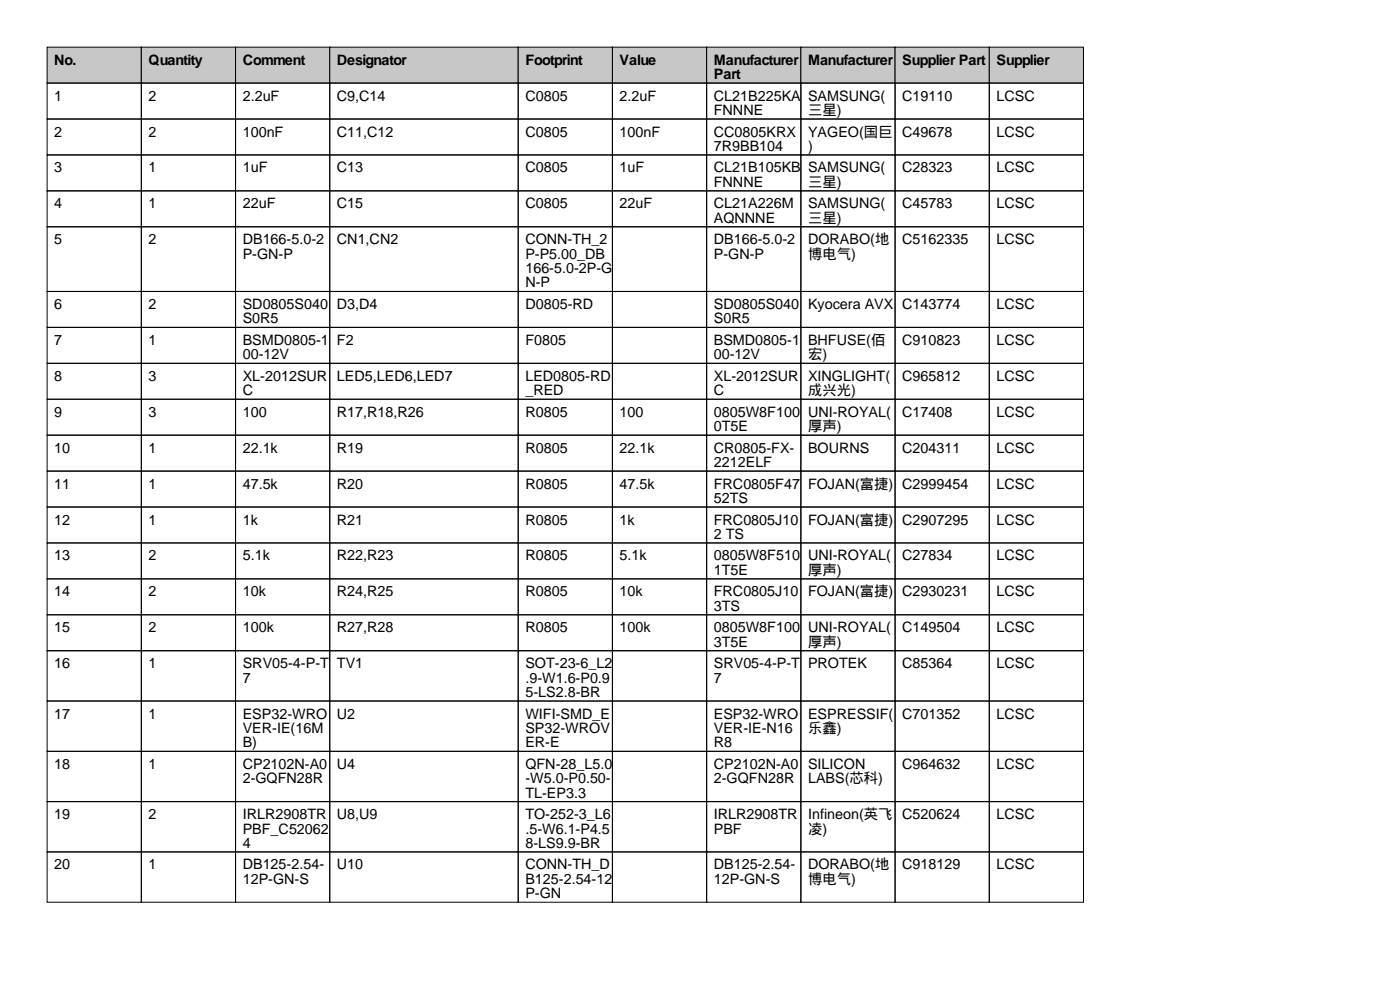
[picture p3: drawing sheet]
<svg xmlns="http://www.w3.org/2000/svg" width="297mm" height="210mm" viewBox="0 0 297 210" stroke-linecap="round" stroke-linejoin="round" font-family="sans-serif">
<defs><g id="words">
<g font-size="3">
<text x="11.5" y="13.7">No.</text>
<text x="31.5" y="13.7">Quantity</text>
<text x="51.5" y="13.7">Comment</text>
<text x="71.5" y="13.7">Designator</text>
<text x="111.5" y="13.7">Footprint</text>
<text x="131.5" y="13.7">Value</text>
<text x="151.5" y="13.7">Manufacturer</text>
<text x="151.5" y="16.8">Part</text>
<text x="171.5" y="13.7">Manufacturer</text>
<text x="191.5" y="13.7">Supplier Part</text>
<text x="211.5" y="13.7">Supplier</text>
<text x="11.5" y="21.3">1</text>
<text x="31.5" y="21.3">2</text>
<text x="51.5" y="21.3">2.2uF</text>
<text x="71.5" y="21.3">C9,C14</text>
<text x="111.5" y="21.3">C0805</text>
<text x="131.5" y="21.3">2.2uF</text>
<text x="151.5" y="21.3">CL21B225KA</text>
<text x="171.5" y="21.3">SAMSUNG(</text>
<text x="191.5" y="21.3">C19110</text>
<text x="211.5" y="21.3">LCSC</text>
<text x="11.5" y="29">2</text>
<text x="31.5" y="29">2</text>
<text x="51.5" y="29">100nF</text>
<text x="71.5" y="29">C11,C12</text>
<text x="111.5" y="29">C0805</text>
<text x="131.5" y="29">100nF</text>
<text x="151.5" y="24.4">FNNNE</text>
<text x="151.5" y="29">CC0805KRX</text>
<text x="171.5" y="24.4">三星)</text>
<text x="171.5" y="29">YAGEO(国巨</text>
<text x="191.5" y="29">C49678</text>
<text x="211.5" y="29">LCSC</text>
<text x="151.5" y="32">7R9BB104</text>
<text x="171.5" y="32">)</text>
<text x="11.5" y="36.6">3</text>
<text x="31.5" y="36.6">1</text>
<text x="51.5" y="36.6">1uF</text>
<text x="71.5" y="36.6">C13</text>
<text x="111.5" y="36.6">C0805</text>
<text x="131.5" y="36.6">1uF</text>
<text x="151.5" y="36.6">CL21B105KB</text>
<text x="151.5" y="39.6">FNNNE</text>
<text x="171.5" y="36.6">SAMSUNG(</text>
<text x="171.5" y="39.6">三星)</text>
<text x="191.5" y="36.6">C28323</text>
<text x="211.5" y="36.6">LCSC</text>
<text x="11.5" y="44.2">4</text>
<text x="31.5" y="44.2">1</text>
<text x="51.5" y="44.2">22uF</text>
<text x="71.5" y="44.2">C15</text>
<text x="111.5" y="44.2">C0805</text>
<text x="131.5" y="44.2">22uF</text>
<text x="151.5" y="44.2">CL21A226M</text>
<text x="151.5" y="47.2">AQNNNE</text>
<text x="171.5" y="44.2">SAMSUNG(</text>
<text x="171.5" y="47.2">三星)</text>
<text x="191.5" y="44.2">C45783</text>
<text x="211.5" y="44.2">LCSC</text>
<text x="11.5" y="51.8">5</text>
<text x="31.5" y="51.8">2</text>
<text x="51.5" y="51.8">DB166-5.0-2</text>
<text x="71.5" y="51.8">CN1,CN2</text>
<text x="111.5" y="51.8">CONN-TH_2</text>
<text x="151.5" y="51.8">DB166-5.0-2</text>
<text x="171.5" y="51.8">DORABO(地</text>
<text x="191.5" y="51.8">C5162335</text>
<text x="211.5" y="51.8">LCSC</text>
<text x="51.5" y="54.9">P-GN-P</text>
<text x="111.5" y="54.9">P-P5.00_DB</text>
<text x="111.5" y="57.9">166-5.0-2P-G</text>
<text x="151.5" y="54.9">P-GN-P</text>
<text x="171.5" y="54.9">博电气)</text>
<text x="11.5" y="65.5">6</text>
<text x="31.5" y="65.5">2</text>
<text x="51.5" y="65.5">SD0805S040</text>
<text x="71.5" y="65.5">D3,D4</text>
<text x="111.5" y="61">N-P</text>
<text x="111.5" y="65.5">D0805-RD</text>
<text x="151.5" y="65.5">SD0805S040</text>
<text x="171.5" y="65.5">Kyocera AVX</text>
<text x="191.5" y="65.5">C143774</text>
<text x="211.5" y="65.5">LCSC</text>
<text x="51.5" y="68.6">S0R5</text>
<text x="151.5" y="68.6">S0R5</text>
<text x="11.5" y="73.2">7</text>
<text x="31.5" y="73.2">1</text>
<text x="51.5" y="73.2">BSMD0805-1</text>
<text x="51.5" y="76.2">00-12V</text>
<text x="71.5" y="73.2">F2</text>
<text x="111.5" y="73.2">F0805</text>
<text x="151.5" y="73.2">BSMD0805-1</text>
<text x="151.5" y="76.2">00-12V</text>
<text x="171.5" y="73.2">BHFUSE(佰</text>
<text x="171.5" y="76.2">宏)</text>
<text x="191.5" y="73.2">C910823</text>
<text x="211.5" y="73.2">LCSC</text>
<text x="11.5" y="80.8">8</text>
<text x="31.5" y="80.8">3</text>
<text x="51.5" y="80.8">XL-2012SUR</text>
<text x="51.5" y="83.8">C</text>
<text x="71.5" y="80.8">LED5,LED6,LED7</text>
<text x="111.5" y="80.8">LED0805-RD</text>
<text x="111.5" y="83.8">_RED</text>
<text x="151.5" y="80.8">XL-2012SUR</text>
<text x="151.5" y="83.8">C</text>
<text x="171.5" y="80.8">XINGLIGHT(</text>
<text x="171.5" y="83.8">成兴光)</text>
<text x="191.5" y="80.8">C965812</text>
<text x="211.5" y="80.8">LCSC</text>
<text x="11.5" y="88.4">9</text>
<text x="31.5" y="88.4">3</text>
<text x="51.5" y="88.4">100</text>
<text x="71.5" y="88.4">R17,R18,R26</text>
<text x="111.5" y="88.4">R0805</text>
<text x="131.5" y="88.4">100</text>
<text x="151.5" y="88.4">0805W8F100</text>
<text x="171.5" y="88.4">UNI-ROYAL(</text>
<text x="191.5" y="88.4">C17408</text>
<text x="211.5" y="88.4">LCSC</text>
<text x="151.5" y="91.4">0T5E</text>
<text x="171.5" y="91.4">厚声)</text>
<text x="11.5" y="96">10</text>
<text x="31.5" y="96">1</text>
<text x="51.5" y="96">22.1k</text>
<text x="71.5" y="96">R19</text>
<text x="111.5" y="96">R0805</text>
<text x="131.5" y="96">22.1k</text>
<text x="151.5" y="96">CR0805-FX-</text>
<text x="151.5" y="99.1">2212ELF</text>
<text x="171.5" y="96">BOURNS</text>
<text x="191.5" y="96">C204311</text>
<text x="211.5" y="96">LCSC</text>
<text x="11.5" y="103.6">11</text>
<text x="31.5" y="103.6">1</text>
<text x="51.5" y="103.6">47.5k</text>
<text x="71.5" y="103.6">R20</text>
<text x="111.5" y="103.6">R0805</text>
<text x="131.5" y="103.6">47.5k</text>
<text x="151.5" y="103.6">FRC0805F47</text>
<text x="151.5" y="106.7">52TS</text>
<text x="171.5" y="103.6">FOJAN(富捷)</text>
<text x="191.5" y="103.6">C2999454</text>
<text x="211.5" y="103.6">LCSC</text>
<text x="11.5" y="111.3">12</text>
<text x="31.5" y="111.3">1</text>
<text x="51.5" y="111.3">1k</text>
<text x="71.5" y="111.3">R21</text>
<text x="111.5" y="111.3">R0805</text>
<text x="131.5" y="111.3">1k</text>
<text x="151.5" y="111.3">FRC0805J10</text>
<text x="171.5" y="111.3">FOJAN(富捷)</text>
<text x="191.5" y="111.3">C2907295</text>
<text x="211.5" y="111.3">LCSC</text>
<text x="11.5" y="118.9">13</text>
<text x="31.5" y="118.9">2</text>
<text x="51.5" y="118.9">5.1k</text>
<text x="71.5" y="118.9">R22,R23</text>
<text x="111.5" y="118.9">R0805</text>
<text x="131.5" y="118.9">5.1k</text>
<text x="151.5" y="114.3">2 TS</text>
<text x="151.5" y="118.9">0805W8F510</text>
<text x="171.5" y="118.9">UNI-ROYAL(</text>
<text x="191.5" y="118.9">C27834</text>
<text x="211.5" y="118.9">LCSC</text>
<text x="151.5" y="121.9">1T5E</text>
<text x="171.5" y="121.9">厚声)</text>
<text x="11.5" y="126.5">14</text>
<text x="31.5" y="126.5">2</text>
<text x="51.5" y="126.5">10k</text>
<text x="71.5" y="126.5">R24,R25</text>
<text x="111.5" y="126.5">R0805</text>
<text x="131.5" y="126.5">10k</text>
<text x="151.5" y="126.5">FRC0805J10</text>
<text x="151.5" y="129.5">3TS</text>
<text x="171.5" y="126.5">FOJAN(富捷)</text>
<text x="191.5" y="126.5">C2930231</text>
<text x="211.5" y="126.5">LCSC</text>
<text x="11.5" y="134.1">15</text>
<text x="31.5" y="134.1">2</text>
<text x="51.5" y="134.1">100k</text>
<text x="71.5" y="134.1">R27,R28</text>
<text x="111.5" y="134.1">R0805</text>
<text x="131.5" y="134.1">100k</text>
<text x="151.5" y="134.1">0805W8F100</text>
<text x="151.5" y="137.2">3T5E</text>
<text x="171.5" y="134.1">UNI-ROYAL(</text>
<text x="171.5" y="137.2">厚声)</text>
<text x="191.5" y="134.1">C149504</text>
<text x="211.5" y="134.1">LCSC</text>
<text x="11.5" y="141.7">16</text>
<text x="31.5" y="141.7">1</text>
<text x="51.5" y="141.7">SRV05-4-P-T</text>
<text x="71.5" y="141.7">TV1</text>
<text x="111.5" y="141.7">SOT-23-6_L2</text>
<text x="151.5" y="141.7">SRV05-4-P-T</text>
<text x="171.5" y="141.7">PROTEK</text>
<text x="191.5" y="141.7">C85364</text>
<text x="211.5" y="141.7">LCSC</text>
<text x="51.5" y="144.8">7</text>
<text x="111.5" y="144.8">.9-W1.6-P0.9</text>
<text x="111.5" y="147.8">5-LS2.8-BR</text>
<text x="151.5" y="144.8">7</text>
<text x="11.5" y="152.4">17</text>
<text x="31.5" y="152.4">1</text>
<text x="51.5" y="152.4">ESP32-WRO</text>
<text x="51.5" y="155.5">VER-IE(16M</text>
<text x="71.5" y="152.4">U2</text>
<text x="111.5" y="152.4">WIFI-SMD_E</text>
<text x="111.5" y="155.5">SP32-WROV</text>
<text x="151.5" y="152.4">ESP32-WRO</text>
<text x="151.5" y="155.5">VER-IE-N16</text>
<text x="171.5" y="152.4">ESPRESSIF(</text>
<text x="171.5" y="155.5">乐鑫)</text>
<text x="191.5" y="152.4">C701352</text>
<text x="211.5" y="152.4">LCSC</text>
<text x="51.5" y="158.5">B)</text>
<text x="111.5" y="158.5">ER-E</text>
<text x="151.5" y="158.5">R8</text>
<text x="11.5" y="163.1">18</text>
<text x="31.5" y="163.1">1</text>
<text x="51.5" y="163.1">CP2102N-A0</text>
<text x="51.5" y="166.1">2-GQFN28R</text>
<text x="71.5" y="163.1">U4</text>
<text x="111.5" y="163.1">QFN-28_L5.0</text>
<text x="111.5" y="166.1">-W5.0-P0.50-</text>
<text x="151.5" y="163.1">CP2102N-A0</text>
<text x="151.5" y="166.1">2-GQFN28R</text>
<text x="171.5" y="163.1">SILICON</text>
<text x="171.5" y="166.1">LABS(芯科)</text>
<text x="191.5" y="163.1">C964632</text>
<text x="211.5" y="163.1">LCSC</text>
<text x="11.5" y="173.7">19</text>
<text x="31.5" y="173.7">2</text>
<text x="51.5" y="173.7">IRLR2908TR</text>
<text x="71.5" y="173.7">U8,U9</text>
<text x="111.5" y="169.2">TL-EP3.3</text>
<text x="111.5" y="173.7">TO-252-3_L6</text>
<text x="151.5" y="173.7">IRLR2908TR</text>
<text x="171.5" y="173.7">Infineon(英飞</text>
<text x="191.5" y="173.7">C520624</text>
<text x="211.5" y="173.7">LCSC</text>
<text x="51.5" y="176.8">PBF_C52062</text>
<text x="51.5" y="179.8">4</text>
<text x="111.5" y="176.8">.5-W6.1-P4.5</text>
<text x="111.5" y="179.8">8-LS9.9-BR</text>
<text x="151.5" y="176.8">PBF</text>
<text x="171.5" y="176.8">凌)</text>
<text x="11.5" y="184.4">20</text>
<text x="31.5" y="184.4">1</text>
<text x="51.5" y="184.4">DB125-2.54-</text>
<text x="71.5" y="184.4">U10</text>
<text x="111.5" y="184.4">CONN-TH_D</text>
<text x="151.5" y="184.4">DB125-2.54-</text>
<text x="171.5" y="184.4">DORABO(地</text>
<text x="191.5" y="184.4">C918129</text>
<text x="211.5" y="184.4">LCSC</text>
<text x="51.5" y="187.5">12P-GN-S</text>
<text x="111.5" y="187.5">B125-2.54-12</text>
<text x="111.5" y="190.5">P-GN</text>
<text x="151.5" y="187.5">12P-GN-S</text>
<text x="171.5" y="187.5">博电气)</text>
</g>
</g></defs>
<g fill="#c7c7c7" stroke="#000" stroke-width=".21">
<path d="M10 10h20v7.6h-20z"/>
<path d="M30 10h20v7.6h-20z"/>
<path d="M50 10h20v7.6h-20z"/>
<path d="M70 10h40v7.6h-40z"/>
<path d="M110 10h20v7.6h-20z"/>
<path d="M130 10h20v7.6h-20z"/>
<path d="M150 10h20v7.6h-20z"/>
<path d="M170 10h20v7.6h-20z"/>
<path d="M190 10h20v7.6h-20z"/>
<path d="M210 10h20v7.6h-20z"/>
</g>
<g fill="none" stroke="#000" stroke-width=".21">
<path d="M10 17.6h20v7.6h-20zM30 17.6h20v7.6h-20zM50 17.6h20v7.6h-20zM70 17.6h40v7.6h-40zM110 17.6h20v7.6h-20zM130 17.6h20v7.6h-20zM150 17.6h20v7.6h-20zM170 17.6h20v7.6h-20zM190 17.6h20v7.6h-20zM210 17.6h20v7.6h-20zM10 25.2h20v7.7h-20zM10 32.9h20v7.6h-20z"/>
<path d="M30 25.2h20v7.7h-20zM30 32.9h20v7.6h-20zM50 25.2h20v7.7h-20zM50 32.9h20v7.6h-20zM70 25.2h40v7.7h-40zM70 32.9h40v7.6h-40zM110 25.2h20v7.7h-20zM110 32.9h20v7.6h-20zM130 25.2h20v7.7h-20zM130 32.9h20v7.6h-20zM150 25.2h20v7.7h-20zM150 32.9h20v7.6h-20z"/>
<path d="M170 25.2h20v7.7h-20zM170 32.9h20v7.6h-20zM190 25.2h20v7.7h-20zM190 32.9h20v7.6h-20zM210 25.2h20v7.7h-20zM210 32.9h20v7.6h-20zM10 40.5h20v7.6h-20zM10 48.1h20v13.7h-20zM30 40.5h20v7.6h-20zM30 48.1h20v13.7h-20zM50 40.5h20v7.6h-20zM50 48.1h20v13.7h-20z"/>
<path d="M70 40.5h40v7.6h-40zM70 48.1h40v13.7h-40zM110 40.5h20v7.6h-20zM110 48.1h20v13.7h-20zM130 40.5h20v7.6h-20zM130 48.1h20v13.7h-20zM150 40.5h20v7.6h-20zM150 48.1h20v13.7h-20zM170 40.5h20v7.6h-20zM170 48.1h20v13.7h-20zM190 40.5h20v7.6h-20zM190 48.1h20v13.7h-20z"/>
<path d="M210 40.5h20v7.6h-20zM210 48.1h20v13.7h-20zM10 61.8h20v7.6h-20zM10 69.4h20v7.7h-20zM10 77.1h20v7.6h-20zM30 61.8h20v7.6h-20zM30 69.4h20v7.7h-20zM30 77.1h20v7.6h-20zM50 61.8h20v7.6h-20zM50 69.4h20v7.7h-20zM50 77.1h20v7.6h-20zM70 61.8h40v7.6h-40z"/>
<path d="M70 69.4h40v7.7h-40zM70 77.1h40v7.6h-40zM110 61.8h20v7.6h-20zM110 69.4h20v7.7h-20zM110 77.1h20v7.6h-20zM130 61.8h20v7.6h-20zM130 69.4h20v7.7h-20zM130 77.1h20v7.6h-20zM150 61.8h20v7.6h-20zM150 69.4h20v7.7h-20zM150 77.1h20v7.6h-20zM170 61.8h20v7.6h-20z"/>
<path d="M170 69.4h20v7.7h-20zM170 77.1h20v7.6h-20zM190 61.8h20v7.6h-20zM190 69.4h20v7.7h-20zM190 77.1h20v7.6h-20zM210 61.8h20v7.6h-20zM210 69.4h20v7.7h-20zM210 77.1h20v7.6h-20zM10 84.7h20v7.6h-20zM10 92.3h20v7.6h-20zM10 99.9h20v7.6h-20zM30 84.7h20v7.6h-20z"/>
<path d="M30 92.3h20v7.6h-20zM30 99.9h20v7.6h-20zM50 84.7h20v7.6h-20zM50 92.3h20v7.6h-20zM50 99.9h20v7.6h-20zM70 84.7h40v7.6h-40zM70 92.3h40v7.6h-40zM70 99.9h40v7.6h-40zM110 84.7h20v7.6h-20zM110 92.3h20v7.6h-20zM110 99.9h20v7.6h-20zM130 84.7h20v7.6h-20z"/>
<path d="M130 92.3h20v7.6h-20zM130 99.9h20v7.6h-20zM150 84.7h20v7.6h-20zM150 92.3h20v7.6h-20zM150 99.9h20v7.6h-20zM170 84.7h20v7.6h-20zM170 92.3h20v7.6h-20zM170 99.9h20v7.6h-20zM190 84.7h20v7.6h-20zM190 92.3h20v7.6h-20zM190 99.9h20v7.6h-20zM210 84.7h20v7.6h-20z"/>
<path d="M210 92.3h20v7.6h-20zM210 99.9h20v7.6h-20zM10 107.5h20v7.7h-20zM10 115.2h20v7.6h-20zM30 107.5h20v7.7h-20zM30 115.2h20v7.6h-20zM50 107.5h20v7.7h-20zM50 115.2h20v7.6h-20zM70 107.5h40v7.7h-40zM70 115.2h40v7.6h-40zM110 107.5h20v7.7h-20zM110 115.2h20v7.6h-20z"/>
<path d="M130 107.5h20v7.7h-20zM130 115.2h20v7.6h-20zM150 107.5h20v7.7h-20zM150 115.2h20v7.6h-20zM170 107.5h20v7.7h-20zM170 115.2h20v7.6h-20zM190 107.5h20v7.7h-20zM190 115.2h20v7.6h-20zM210 107.5h20v7.7h-20zM210 115.2h20v7.6h-20zM10 122.8h20v7.6h-20zM10 130.4h20v7.6h-20z"/>
<path d="M10 138h20v10.7h-20zM30 122.8h20v7.6h-20zM30 130.4h20v7.6h-20zM30 138h20v10.7h-20zM50 122.8h20v7.6h-20zM50 130.4h20v7.6h-20zM50 138h20v10.7h-20zM70 122.8h40v7.6h-40zM70 130.4h40v7.6h-40zM70 138h40v10.7h-40zM110 122.8h20v7.6h-20zM110 130.4h20v7.6h-20z"/>
<path d="M110 138h20v10.7h-20zM130 122.8h20v7.6h-20zM130 130.4h20v7.6h-20zM130 138h20v10.7h-20zM150 122.8h20v7.6h-20zM150 130.4h20v7.6h-20zM150 138h20v10.7h-20zM170 122.8h20v7.6h-20zM170 130.4h20v7.6h-20zM170 138h20v10.7h-20zM190 122.8h20v7.6h-20zM190 130.4h20v7.6h-20z"/>
<path d="M190 138h20v10.7h-20zM210 122.8h20v7.6h-20zM210 130.4h20v7.6h-20zM210 138h20v10.7h-20zM10 148.7h20v10.7h-20zM10 159.4h20v10.6h-20zM30 148.7h20v10.7h-20zM30 159.4h20v10.6h-20zM50 148.7h20v10.7h-20zM50 159.4h20v10.6h-20zM70 148.7h40v10.7h-40zM70 159.4h40v10.6h-40z"/>
<path d="M110 148.7h20v10.7h-20zM110 159.4h20v10.6h-20zM130 148.7h20v10.7h-20zM130 159.4h20v10.6h-20zM150 148.7h20v10.7h-20zM150 159.4h20v10.6h-20zM170 148.7h20v10.7h-20zM170 159.4h20v10.6h-20zM190 148.7h20v10.7h-20zM190 159.4h20v10.6h-20zM210 148.7h20v10.7h-20zM210 159.4h20v10.6h-20z"/>
<path d="M10 170h20v10.7h-20zM30 170h20v10.7h-20zM50 170h20v10.7h-20zM70 170h40v10.7h-40zM110 170h20v10.7h-20zM130 170h20v10.7h-20zM150 170h20v10.7h-20zM170 170h20v10.7h-20zM190 170h20v10.7h-20zM210 170h20v10.7h-20zM10 180.7h20v10.7h-20zM30 180.7h20v10.7h-20z"/>
<path d="M50 180.7h20v10.7h-20zM70 180.7h40v10.7h-40zM110 180.7h20v10.7h-20zM130 180.7h20v10.7h-20zM150 180.7h20v10.7h-20zM170 180.7h20v10.7h-20zM190 180.7h20v10.7h-20zM210 180.7h20v10.7h-20z"/>
</g>
<use href="#words"/>
</svg>
